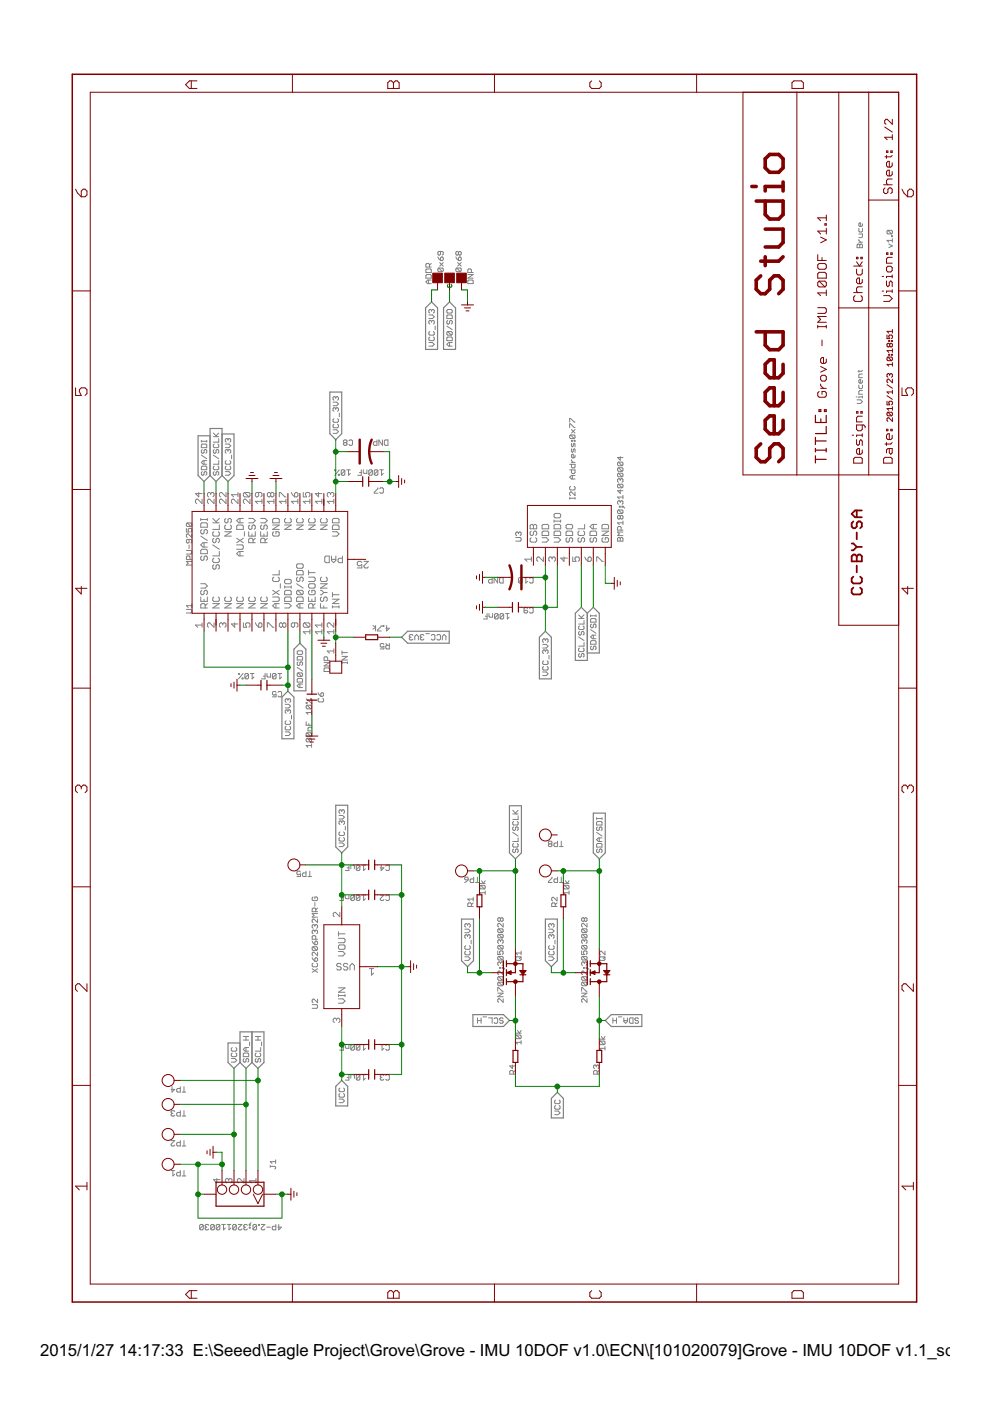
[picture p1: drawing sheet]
<svg xmlns="http://www.w3.org/2000/svg" width="210mm" height="297mm" viewBox="0 0 210 297" stroke-linecap="round" stroke-linejoin="round" font-family="sans-serif">
<defs><g id="words">
<g font-size="4">
<text x="8.5" y="287.5">2015/1/27</text>
<text x="25.2" y="287.5">14:17:33 E:\Seeed\Eagle Project\Grove\Grove - IMU 10DOF v1.0\ECN\[101020079]Grove - IMU 10DOF v1.1_sch_pcb</text>
</g>
</g></defs>
<g fill="none" stroke="#808080" stroke-width=".21">
<path d="M90.3 58.4l.2-.2h.7l.2 .2v.6h-1.1zM90.3 57.2l.2-.2h.7l.2 .2v.6h-1.1zM90.9 59.4v.7M91.1 56.6v-.6l-.2-.1h-.4l-.2 .1v.6h1.1M91.4 55.9l-.3 .3M91.4 59.4h-.7l-.4 .4 .4 .3h.7M92.8 54.5l.6 .7M93 56.8l-.2 .2v.4l.2 .2h.8M93 56.8h.8l.2 .2v.4l-.2 .2M93 56.8l.8 .8M93.2 55.7l.8 .7M93.4 53.3v.6l-.2 .2-.4-.2v-.4l.2-.2h.8l.2 .2v.4l-.2 .2"/>
<path d="M93.6 54.5l.4 .2v.4l-.2 .1h-.4v-.5zM94 55.7l-.8 .7M96.6 54.5l.6 .7M96.8 56.8l-.2 .2v.4l.2 .2h.8M96.8 56.8h.8l.2 .2v.4l-.2 .2M96.8 56.8l.8 .8M97 55.7l.8 .7M97.2 53.5l-.2-.2-.4 .2v.4l.2 .2 .4-.2M97.2 53.5l.2-.2 .4 .2v.4l-.2 .2-.4-.2M97.2 53.5v.4M97.4 54.5l.4 .2v.4l-.2 .1h-.4v-.5zM97.8 55.7l-.8 .7"/>
<path d="M99.2 59.6l.2-.2h.7l.2 .2v.5h-1.1zM99.2 58.2h1.1l-1.1 .8h1.1M99.9 57.8v-.6l-.1-.2h-.4l-.2 .2v.6h1.1M181.7 51.9l.2-.1 .4 .1 .4-.1 .2 .1v.6h-1.2zM182.1 48.4v.6l.2 .2h.4l.2-.2v-.6M182.1 50.8l.4 .6M182.1 49.6h.8v.6l-.2 .2h-.6M182.1 51.4h.8M182.3 51.9v.6M182.9 47.5v.3l-.2 .2h-.4l-.2-.2v-.3l.4-.2v.7M188.3 48.8l-.2 .2v.4l.2 .2h.7M188.3 48.8h.7l.2 .2v.4l-.2 .2"/>
<path d="M188.3 48.8l.7 .8M188.4 51.8l.8 .3-.8 .4M189 50h.2v.2h-.2zM189.2 51h-1.1l.3 .4M189.2 50.6v.8M90.9 66.8h.8l.4 .4-.4 .3h-.8M90.9 72.6h.8l.4 .4-.4 .4h-.8M91.1 70.3l-.2 .2v.4l.2 .2h.8l.2-.2v-.4l-.2-.2M91.1 71.5l-.2 .1v.4l.2 .2h.8l.2-.2v-.4l-.2-.1M91.5 68.1l-.2-.2-.4 .2v.4l.2 .2M91.5 68.1l.2-.2 .4 .2v.4l-.2 .2M91.5 65.8l-.2-.2-.4 .2v.4l.2 .2"/>
<path d="M91.5 65.8l.2-.2 .4 .2v.4l-.2 .2M91.5 65.8v.2M91.5 68.1v.2M92.3 69.1v.8M94.7 71.6l.2-.1h.8l.2 .1v.6h-1.2zM94.7 65.8l.2-.2h.8l.2 .2v.4l-.2 .2h-.8l-.2-.2zM94.7 67l.2-.2h.8l.2 .2v.5h-1.2zM94.7 69.1l1.2 .8M94.9 70.3l.8 .8M94.9 70.3h.8l.2 .2v.4l-.2 .2M94.9 70.3l-.2 .2v.4l.2 .2h.8M94.9 67.9l-.2 .2v.4l.4 .2 .2-.2v-.4l.4-.2 .2 .2v.4l-.2 .2"/>
<path d="M95.3 72.6v.8M95.9 72.6h-.8l-.4 .4 .4 .4h.8M182.1 78.5v.4M182.9 79.3h-.6l-.2 .2v.6h.8M182.9 78.5l-.2 .2h-.8M42.7 93.6h1.1M42.7 99l.2-.2h.7l.2 .2v.6h-1.1zM42.7 94.3l.2-.2h.7l.2 .2v.6h-1.1zM42.7 93.4v.3M42.7 96.5l1.1 .8M42.9 100l-.2 .2v.4l.4 .2 .2-.2v-.4l.3-.2 .2 .2v.4l-.2 .2M42.9 95.3l-.2 .2v.4l.4 .2 .2-.2v-.4l.3-.2 .2 .2v.4l-.2 .2"/>
<path d="M43.3 97.7v.7M43.8 97.7h-.7l-.4 .3 .4 .4h.7M43.8 93.4v.3M45.2 91.8l.8 .8M45.2 96.5l1.2 .8M45.2 92.6h1.2M45.4 100l-.2 .2v.4l.4 .2 .2-.2v-.4l.4-.2 .2 .2v.4l-.2 .2M45.4 98.8l-.2 .2v.4l.2 .2h.8l.2-.2v-.4l-.2-.2M45.4 95.3l-.2 .2v.4l.4 .2 .2-.2v-.4l.4-.2 .2 .2v.4l-.2 .2M45.4 94.1l-.2 .2v.4l.2 .2h.8l.2-.2v-.4l-.2-.2M46.4 97.7v.7h-1.2M46.4 93v.7h-1.2"/>
<path d="M46.4 91.8l-.6 .6M47.8 100h.7l.4 .4-.4 .4h-.7M47.8 94.1h.7l.4 .4-.4 .4h-.7M48 97.7l-.2 .2v.3l.2 .2h.7l.2-.2v-.3l-.2-.2M48 98.8l-.2 .2v.4l.2 .2h.7l.2-.2v-.4l-.2-.2M48.3 93.2l-.1-.2-.4 .2v.4l.2 .1M48.3 93.2l.2-.2 .4 .2v.4l-.2 .1M48.3 95.5l.2-.2 .4 .2v.4l-.2 .2M48.3 93.2v.2M48.3 95.5v.2M48.3 95.5l-.1-.2-.4 .2v.4l.2 .2M49.1 96.5v.8"/>
<path d="M70.6 91.1h.8l.4 .4-.4 .4h-.8M70.6 85.3h.8l.4 .3-.4 .4h-.8M70.8 88.8l-.2 .2v.3l.2 .2h.8l.2-.2v-.3l-.2-.2M70.8 89.9l-.2 .2v.4l.2 .2h.8l.2-.2v-.4l-.2-.2M71 99.6h.2v.2h-.2zM71.2 84.3v.2M71.2 86.6v.2M71.2 86.6l.2-.2 .4 .2v.4l-.2 .2M71.2 84.3l.2-.2 .4 .2v.4l-.2 .2M71.2 84.3l-.2-.2-.4 .2v.4l.2 .2M71.2 86.6l-.2-.2-.4 .2v.4l.2 .2M71.9 87.6v.8"/>
<path d="M71.9 99.6l-.9 1.2M73 93.9l-.2-.2 .2-.4h.4l.2 .2-.2 .4M73 93.9l-.2 .1 .2 .4h.4l.2-.2-.2-.3M73 93.9h.4M73.1 99.8l-.2-.2h-.4l-.2 .2v.8M73.1 99.8v.8l-.2 .2h-.4l-.2-.2M73.1 99.8l-.8 .8M73.5 99.6h.8M73.9 99.6v1.2l.4-.4M74 93.5l.2-.2h.3l.2 .2v.7l-.2 .2h-.3l-.2-.2M76.6 99.6v1.2h-.8M77 99.6v.6l.2 .2h.6v-.8"/>
<path d="M79 99.8l-.2-.2h-.4l-.2 .2v.8M79 99.8v.8l-.2 .2h-.4l-.2-.2M79 99.8l-.8 .8M79.9 93.3v1.1h-.5l-.2-.2v-.3l.2-.2h.5M80.1 99.8l-.2-.2h-.4l-.1 .2v.8M80.1 99.8v.8l-.2 .2h-.4l-.1-.2M80.1 99.8l-.7 .8M80.5 99.6h.8M80.9 99.6v1.2l.4-.4M81.1 93.3v1.1l-.8-1.1v1.1M81.5 93.5l.2-.2h.6v1.1h-.6l-.2-.2zM120.8 98.4h1.1v.6l-.2 .2h-.4l-.1-.2v-.6"/>
<path d="M120.8 99.6h1.1v.6l-.2 .2h-.4l-.1-.2v-.6M120.8 89.5v-.8l1.1 .8M120.8 90.6v-.7l1.1 .7M121 92.2h.7l.2 .2v.4l-.2 .2M121 92.2l-.2 .2v.4l.2 .2h.7M121 92.2l.7 .8M121.2 94v.6l.1 .1 .4-.7 .2 .2v.5M121.2 95.1v.6l.1 .2 .2-.2v-.4l.2-.2 .2 .2v.6M121.2 93.4h.1v.2h-.1zM121.2 97.5l.3 .5M121.2 98h.7M121.2 91.1l.7 .7"/>
<path d="M121.7 93.4h.2v.2h-.2zM121.9 96.5v.4l-.2 .2h-.4l-.1-.2v-.4l.3-.2v.8M121.9 91.1l-.7 .7M131.1 99.2h.8l.2 .2v.3l-.2 .2M131.1 98l-.2 .2v.4l.2 .1h.8M131.1 99.2l-.2 .2v.3l.2 .2h.8M131.1 98h.8l.2 .2v.4l-.2 .1M131.1 99.2l.8 .7M131.1 98l.8 .7M131.5 96.8v.8l-.6-.6h1.2M181.5 84.2h.2M181.7 84.8h.8l.4 .4-.4 .3h-.8"/>
<path d="M182.1 81.6v.6l.2 .2h.4l.2-.2v-.6M182.9 80.7v.3l-.2 .2h-.4l-.2-.2v-.3l.4-.2v.7M182.9 82.8h-.6l-.2 .2v.6h.8M182.9 84.2h-.8v.1M182.9 84v.3M39.5 112v.8h.6l-.2-.4 .2-.4h.4l.2 .2v.4l-.2 .2M39.5 116.7h1l.2 .2v.4l-.2 .2h-1M39.7 110.9l.8 .7M39.7 110.9l-.2 .2v.3l.2 .2h.8M39.7 110.9h.8l.2 .2v.3l-.2 .2M40.1 114.4v.5l-.2 .2-.4-.2v-.3l.2-.2h.8l.2 .2v.3l-.2 .2M40.1 115.5v.8"/>
<path d="M40.3 118.6v-.5l-.2-.2h-.4l-.2 .2v.5h1.2M40.7 119h-1.2l.4 .4-.4 .4h1.2M40.7 113.2v.8l-.8-.8h-.2l-.2 .2v.4l.2 .2M42.1 104.4v.9l-.7-.7h1.4M42.6 111.1l.2-.3h.9l.3 .3v.7h-1.4zM42.6 109.9v.5M42.6 113.7l1.4 .9M42.6 110.2h1.4M42.8 117.9l-.2 .2v.5l.4 .2 .3-.2v-.5l.4-.2 .3 .2v.5l-.3 .2M42.8 116.5h.9l.3 .2v.7h-1.4v-.7zM42.8 112.3l-.2 .2v.5l.4 .2 .3-.2v-.5l.4-.2 .3 .2v.5l-.3 .2M42.8 105.8v1l-.9-1h-.2l-.3 .3v.4l.3 .3"/>
<path d="M43.3 115.1v.9M44 109.9v.5M44 115.1h-1l-.4 .4 .4 .5h1M44.7 104.6v.3M44.7 104.6l-.3-.2-.4 .2v.5l.2 .2M44.7 104.6l.2-.2 .5 .2v.5l-.3 .2M45.1 110.8h1.4M45.1 115.5l1.4 1M45.1 109.9l.9 .9M45.3 119.7l-.2 .3v.4l.5 .3 .2-.3v-.4l.5-.3 .2 .3v.4l-.2 .3M45.3 112.7l-.2 .3v.4l.2 .3h1l.2-.3v-.4l-.2-.3M45.3 114.1l-.2 .3v.4l.2 .3 .5-.3v-.4l.2-.3 .5 .3v.4l-.2 .3"/>
<path d="M45.3 118.3l-.2 .3v.4l.2 .3h1l.2-.3v-.4l-.2-.3M45.4 105.8v1l-1-1h-.2l-.2 .3v.4l.2 .3M46.5 109.9l-.7 .7M46.5 116.9v1h-1.4M46.5 111.3v.9h-1.4M47.6 112.7h1.4l-1.4 1h1.4M47.9 109.9l-.3 .3v.4l.5 .2 .2-.2v-.4l.5-.3 .2 .3v.4l-.2 .2M47.9 111.3l-.3 .2v.5l.3 .2h.9l.2-.2v-.5l-.2-.2M47.9 104.4v.9l-.9-.9h-.2l-.3 .2v.5l.3 .2M47.9 105.8v1l-.9-1h-.2l-.3 .3v.4l.3 .3M50.2 115.5h1.2l.2 .3v.4l-.2 .3h-1.2M50.2 111.5l.2-.2h1l.2 .2v.7h-1.4z"/>
<path d="M50.2 114.1l1.4 1M50.5 104.4v.9M50.5 105.8v1l-1-1h-.2l-.2 .3v.4l.2 .3M50.5 104.9h-1.4l.4 .4M50.9 109.9v.9M50.9 116.9v1M51.6 109.9h-.9l-.5 .5 .5 .4h.9M51.6 116.9h-.9l-.5 .5 .5 .5h.9M51.6 114.1l-1.4 1M51.8 112.7v1M51.8 104.4h1l.2 .2v.5l-.2 .2M51.8 104.4l-.2 .2v.5l.2 .2h1"/>
<path d="M51.8 104.4l1 .9M52.7 109.9h1l.4 .5-.4 .4h-1M52.7 112.7v1h1.4v-1M53 111.3l-.3 .2v.5l.5 .2 .2-.2v-.5l.5-.2 .2 .2v.5l-.2 .2M53 105.8v1l-.9-1h-.3l-.2 .3v.4l.2 .3M53.4 113.2v.5M53.7 115.1v-.7l-.3-.3h-.4l-.3 .3v.7h1.4M54.1 114.1l-.4 .5M54.8 104.4v.7l-.2 .2-.5-.2v-.5l.3-.2h.9l.2 .2v.5l-.2 .2M55.3 109.9h.9l.5 .5-.5 .4h-.9M55.3 112.7v1h1.4v-1M55.5 111.3l-.2 .2v.5l.4 .2 .3-.2v-.5l.4-.2 .3 .2v.5l-.3 .2"/>
<path d="M55.5 106.3h-1.4l.5 .5M55.5 105.8v1M56 113.2v.5M56.2 115.1v-.7l-.2-.3h-.5l-.2 .3v.7h1.4M56.7 114.1l-.5 .5M57.4 104.6l-.3-.2-.4 .2v.5l.2 .2 .5-.2M57.4 104.6l.2-.2 .5 .2v.5l-.3 .2-.4-.2M57.4 104.6v.5M57.8 110.2l.2-.3h1l.2 .3v.6h-1.4zM57.8 111.3h1.4l-1.4 .9h1.4M58 112.7l-.2 .3v.4l.2 .3h1l.2-.3v-.4l-.2-.3h-.5v.5M58.1 106.3h-1.4l.4 .5"/>
<path d="M58.1 105.8v1M59.2 105.3v-.9h.3l.9 .9h.2M60.3 111.3h1.4l-1.4 .9h1.4M60.6 109.9l-.3 .3v.4l.3 .2h.9l.2-.2v-.4l-.2-.3M60.6 106.3h-1.4l.5 .5M60.6 105.8v1M61.8 104.4l.7 .9M62.5 104.6l.4-.2 .3 .2v.5l-.3 .2h-.4zM62.9 119.8l.2-.3h1l.2 .3v.4l-.2 .3h-1l-.2-.3zM62.9 111.3h1.4l-1.4 .9h1.4M63.1 109.9l-.2 .3v.4l.2 .2h1l.2-.2v-.4l-.2-.3M63.2 105.8v1"/>
<path d="M63.2 106.3h-1.4l.4 .5M64.3 104.4v.9h.7l-.2-.7 .2-.2h.5l.2 .2v.5l-.2 .2M65.4 111.3h1.4l-1.4 .9h1.4M65.7 109.9l-.3 .3v.4l.3 .2h.9l.2-.2v-.4l-.2-.3M65.7 106.3h-1.4l.5 .5M65.7 105.8v1M67.5 104.4v.9l-.7-.7h1.4M67.9 111.3h1.5l-1.5 .9h1.5M68.2 109.9l-.3 .3v.4l.3 .2h.9l.3-.2v-.4l-.3-.3M68.2 105.8v1M68.2 106.3h-1.4l.5 .5M68.9 118.1l.2-.2h.7v1.4h-.7l-.2-.2z"/>
<path d="M70.1 104.6l-.3-.2-.4 .2v.5l.2 .2M70.1 104.6l.2-.2 .5 .2v.5l-.3 .2M70.1 104.6v.3M70.3 117.9v.9l.4 .5 .5-.5v-.9M70.3 118.6h.9M70.5 110.2l.2-.3h.9l.3 .3v.6h-1.4zM70.5 111.5l.2-.2h.9l.3 .2v.7h-1.4zM70.5 112.7h.9l.5 .5-.5 .5h-.9M70.8 106.3h-1.4l.4 .5M70.8 105.8v1M71.7 100.6h.2v.2h-.2zM72.6 117.9v1.4h-.7l-.2-.2v-.5l.2-.2h.7"/>
<path d="M76.2 100.2h.4M76.7 119.3l-.2-.3h-.5l-.2 .3v.4l.2 .3 .7-.3v.7h-.9M77.2 119h.9l-.9 1v.2l.2 .2h.5l.2-.2M80.1 103.4v.2l-.7 .8v.2h.7M80.5 103.6l.2-.2h.4l.2 .2v.8l-.2 .2h-.4l-.2-.2M109.3 114h1l.2 .2v.3l-.2 .2h-1M109.9 113l.2-.2 .4 .2v.4l-.2 .2M109.9 113l-.2-.2-.4 .2v.4l.2 .2M109.9 113v.2M112.4 111.4l.2-.2 .5 .2 .5-.2 .2 .2v.7h-1.4zM112.6 112.6l-.2 .2v.5l.5 .2 .2-.2v-.5l.5-.2 .2 .2v.5l-.2 .2M112.6 114l-.2 .2v.5l.2 .2h1l.2-.2v-.5l-.2-.2"/>
<path d="M112.7 118.6h-1.4l.4 .4M112.7 118.1v.9M113.1 111.4v.7M114.9 112.8l.3-.2h.9l.2 .2v.7h-1.4zM114.9 114h1l.4 .5-.4 .4h-1M114.9 111.4l.3-.2h.9l.2 .2v.7h-1.4zM115.2 118.1v.9l-.9-.9h-.3l-.2 .2v.5l.2 .2M117.1 118.3l.2-.2 .5 .2v.5l-.3 .2M117.1 118.3v.3M117.1 118.3l-.3-.2-.4 .2v.5l.2 .2M117.5 112.8l.2-.2h.9l.3 .2v.7h-1.4zM117.5 110.3v.4"/>
<path d="M117.5 114h.9l.5 .5-.5 .4h-.9M117.5 110.5h1.4M117.7 108.9h.9l.3 .2v.5l-.3 .2h-.9l-.2-.2v-.5zM117.7 111.2h.9l.3 .2v.7h-1.4v-.7zM118.9 110.3v.4M119.6 118.1v.9l-.7-.7h1.4M120 112.8l.2-.2h1l.2 .2v.7h-1.4zM120 111.4l.2-.2h1l.2 .2v.5l-.2 .2h-1l-.2-.2zM120.2 114l-.2 .2v.5l.5 .2 .2-.2v-.5l.5-.2 .2 .2v.5l-.2 .2M120.8 105.6h1.1M120.8 105.5v.3M121 103.1l-.2 .2v.4l.2 .2h.7l.2-.2v-.4l-.2-.2"/>
<path d="M121.3 100.8v.8M121.4 118.1v.9h.7l-.2-.7 .2-.2h.5l.2 .2v.5l-.2 .2M121.9 104.3v.8l-.7-.8h-.2l-.2 .2v.4l.2 .2M121.9 105.5v.3M121.9 100.8h-.7l-.4 .4 .4 .4h.7M122.8 112.6l-.2 .2v.5l.2 .2h.9l.3-.2v-.5l-.3-.2M122.8 114l-.2 .2v.5l.4 .2 .3-.2v-.5l.4-.2 .3 .2v.5l-.3 .2M124 111.2v.9h-1.4M124 118.1l.7 .9M124.7 118.3l.4-.2 .3 .2v.5l-.3 .2h-.4zM125.1 112.8l.2-.2h1l.2 .2v.7h-1.4zM125.3 114l-.2 .2v.5l.5 .2 .2-.2v-.5l.5-.2 .2 .2v.5l-.2 .2"/>
<path d="M125.8 111.2v.9M126.5 111.2h-.9l-.5 .5 .5 .4h.9M126.5 119v-.9h.2l1 .9h.2M127.6 112.6h1.4l-1.4 .9h1.4M127.6 111.4l.3-.2h.9l.2 .2v.7h-1.4zM127.9 114l-.3 .2v.5l.3 .2h.9l.2-.2v-.5l-.2-.2h-.5v.5M130.9 114.2l.2-.2 .4 .2 .4-.2 .2 .2v.5h-1.2zM131.1 100.3l-.2 .2v.4l.2 .2h.8M131.1 102.7l-.2 .1v.4l.2 .2h.8M131.1 108.1l-.2 .2v.4l.2 .2h.8M131.1 100.3h.8l.2 .2v.4l-.2 .2M131.1 102.7h.8l.2 .1v.4l-.2 .2"/>
<path d="M131.1 108.1h.8l.2 .2v.4l-.2 .2M131.1 108.1l.8 .8M131.1 102.7l.8 .7M131.1 100.3l.8 .8M131.3 107.3h.2v.2h-.2zM131.5 101.7l-.2-.2-.4 .2v.4l.2 .2M131.5 106.4l-.2-.2-.4 .2v.3l.2 .2M131.5 109.5l-.2-.2-.4 .2v.4l.2 .1 .4-.1M131.5 101.7l.2-.2 .4 .2v.4l-.2 .2M131.5 106.4l.2-.2 .4 .2v.3l-.2 .2M131.5 109.5l.2-.2 .4 .2v.4l-.2 .1-.4-.1M131.5 101.7v.2"/>
<path d="M131.5 103.8v.8l-.6-.6h1.2M131.5 106.4v.2M131.5 109.5v.4M131.5 114.2v.5M131.7 112.4v-.6l-.2-.2h-.4l-.2 .2v.6h1.2M131.9 107.3h.2v.2h-.2zM132.1 105v.8M132.1 110.5v.7M132.1 112.8h-1.2l.4 .4-.4 .4h1.2M132.1 110.8h-1.2l.4 .4M132.1 107.3l.4 .4M132.1 105.4h-1.2l.4 .4"/>
<path d="M39.5 129.2h1l.2 .2v.4l-.2 .2h-1M40.7 128v.8M40.7 128.4h-1.2l.4 .4M42.6 123.8h.9l.5 .4-.5 .5h-.9M42.6 126.6v.9h1.4v-.9M42.8 125.2l-.2 .2v.5l.4 .2 .3-.2v-.5l.4-.2 .3 .2v.5l-.3 .2M42.8 132.5h-1.4l.5 .5M42.8 132.1v.9M43.3 127v.5M43.5 128.9v-.7l-.2-.2h-.5l-.2 .2v.7h1.4M44 128l-.5 .4M45.1 128h1.4l-1.4 .9h1.4"/>
<path d="M45.3 126.6l-.2 .2v.5l.2 .2h1l.2-.2v-.5l-.2-.2M45.4 132.1v.9l-1-.9h-.2l-.2 .2v.5l.2 .2M47.2 132.3l-.2-.2-.5 .2v.5l.3 .2M47.2 132.3l.3-.2 .4 .2v.5l-.2 .2M47.2 132.3v.2M47.6 128h1.4l-1.4 .9h1.4M47.9 126.6l-.3 .2v.5l.3 .2h.9l.2-.2v-.5l-.2-.2M49.8 132.1v.9l-.7-.7h1.4M50.2 128h1.4l-1.4 .9h1.4M50.4 126.6l-.2 .2v.5l.2 .2h1l.2-.2v-.5l-.2-.2M51.6 132.1v.9h.7l-.2-.7 .2-.2h.5l.2 .2v.5l-.2 .2M52.7 128h1.4l-1.4 .9h1.4"/>
<path d="M53 126.6l-.3 .2v.5l.3 .2h.9l.2-.2v-.5l-.2-.2M54.1 132.1l.7 .9M54.8 132.3l.3-.2 .4 .2v.5l-.2 .2h-.5zM55.3 128h1.4l-1.4 .9h1.4M55.5 126.6l-.2 .2v.5l.2 .2h.9l.3-.2v-.5l-.3-.2M56.7 133v-.9h.2l.9 .9h.3M57.8 126.6h1.2l.2 .2v.5l-.2 .2h-1.2M57.8 125.2l1.4 .9M58 122.4l-.2 .2v.5l.2 .2h1l.2-.2v-.5l-.2-.2M58.5 128v.9M59.2 128h-.9l-.5 .4 .5 .5h.9M59.2 120.9v1h-1.4"/>
<path d="M59.2 125.2l-1.4 .9M59.4 123.8v.9M59.9 132.3l.3-.2 .4 .2v.5l-.2 .2-.5-.2M59.9 132.3l-.2-.2-.5 .2v.5l.3 .2 .4-.2M59.9 132.3v.5M60.3 128h1l.4 .4-.4 .5h-1M60.3 126.8l.3-.2h.9l.2 .2v.7h-1.4zM60.3 125.4l.3-.2h.9l.2 .2v.7h-1.4zM60.3 123.1l.3-.3h.9l.2 .3v.4l-.2 .3h-.9l-.3-.3zM60.3 124.2v.5M60.3 124.5h1.4M61.7 124.2v.5"/>
<path d="M62.5 132.1v.7l-.3 .2-.4-.2v-.5l.2-.2h.9l.3 .2v.5l-.3 .2M62.9 126.8l.2-.2h1l.2 .2v.7h-1.4zM62.9 121.2l.2-.3h1l.2 .3v.7h-1.4zM62.9 123.8l1.4 .9M63 138.2l.2-.2h.8l.2 .2v.4l-.2 .1h-.8l-.2-.1zM63.1 122.4l-.2 .2v.5l.5 .2 .2-.2v-.5l.5-.2 .2 .2v.5l-.2 .2M63.1 125.2h1l.2 .2v.5l-.2 .2M63.1 125.2l-.2 .2v.5l.2 .2h1M63.1 125.2l1 .9M63.2 139.2h.8l.2 .2v.5h-1.2v-.5zM63.6 128v.9M64.3 128h-.9l-.5 .4 .5 .5h.9"/>
<path d="M64.5 132.1l-.2 .2v.5l.2 .2h1M64.5 132.1h1l.2 .2v.5l-.2 .2M64.5 132.1l1 .9M65.4 124l.3-.2h.9l.2 .2v.5l-.2 .2h-.9l-.3-.2zM65.4 126.6v.9h1.4v-.9M65.4 122.4h1.2l.2 .2v.5l-.2 .2h-1.2M65.4 120.9v1M65.4 121.4h1.4M65.7 125.2l-.3 .2v.5l.3 .2h.9l.2-.2v-.5l-.2-.2h-.5v.4M65.7 133.9h-1.4l.5 .5M65.7 133.5v.9M66.1 127v.5"/>
<path d="M66.4 128.9v-.7l-.3-.2h-.4l-.3 .2v.7h1.4M66.8 128l-.4 .4M67.9 128v.9h1.5M67.9 125.2h.3l.4 .4M67.9 123.8h1.5l-1.5 .9h1.5M68.2 126.6l-.3 .2v.5l.3 .2 .4-.2v-.5l.3-.2h.2l.3 .2v.5l-.3 .2M68.2 122.4l-.3 .2v.5l.3 .2h.9l.3-.2v-.5l-.3-.2M68.2 133.9h-1.4l.5 .5M68.2 132.1v.9M68.2 133.5v.9M68.2 132.5h-1.4l.5 .5M68.6 125.6l-.4 .5h-.3"/>
<path d="M68.6 128.4v.5M68.6 125.6h.8M70.5 127h1.4l-1.4 1h1.4M70.5 126.1h1.4M70.5 128.7h1.4M70.5 125.6v1M70.5 128.4v.5M70.8 132.1v.9l-1-.9h-.2l-.2 .2v.5l.2 .2M70.8 133.9h-1.4l.4 .5M70.8 133.5v.9M70.8 137.6v.9M70.8 138h-1.4l.4 .5"/>
<path d="M71.9 128.4v.5M72.5 138v.7M72.5 139.2h1.2l-1.2 .7h1.2M72.5 138.4h1.2M79.1 132.6l.5 .4-.5 .4M79.6 132.6v1.2M80.8 132.6v.2l-.8 .8v.2h.8M81.2 132.6h.2v.2h-.2zM81.4 136.6l-.2-.2h-.4l-.2 .2v.4l.2 .2 .6-.2v.6h-.8M81.8 136.4l.4 .4M82 132.6v1.2l.5-.6h-.7M82.5 136.4v1.2h-.5l-.2-.2v-.4l.2-.2h.5"/>
<path d="M87 135.1l-.2 .2 .2 .4h.4l.1-.2M87 135.1h.2M87.5 134.7l-.1-.2h-.4l-.2 .2 .2 .4M87.9 135.7v-.8l.4-.4 .4 .4v.8M89.3 135.1l-.2 .2 .2 .4h.4l.2-.2M89.3 135.1h.2M89.9 134.7l-.2-.2h-.4l-.2 .2 .2 .4M90.3 134.3h.7M91.4 134.7l.2-.2h.4l.2 .2v.8l-.2 .2h-.4l-.2-.2M92.6 134.7l.2-.2h.4l.2 .2v.8l-.2 .2h-.4l-.2-.2M93.8 135.7v-.8l.4-.4 .4 .4v.8M102.9 130.7h.4"/>
<path d="M103.3 130.1v1.1h-.8M103.7 130.1v.6l.2 .2h.5v-.8M104.4 122.5v1.1h-.6l-.2-.2v-.4l.2-.1h.6M105.5 122.5v1.1l-.7-1.1v1.1M105.6 130.3l-.2-.2h-.3l-.2 .2v.7M105.6 130.3v.7l-.2 .2h-.3l-.2-.2M105.6 130.3l-.7 .7M105.9 122.7l.2-.2h.6v1.1h-.6l-.2-.2zM106.8 130.3v.7l-.2 .2h-.4l-.2-.2M106.8 130.3l-.2-.2h-.4l-.2 .2v.7M106.8 130.3l-.8 .7M107.2 130.1h.7"/>
<path d="M107.6 130.1v1.1l.3-.3M110.7 122.7l-.2-.2h-.4l-.2 .2v.7M110.7 122.7v.7l-.2 .2h-.4l-.2-.2M110.7 122.7l-.8 .7M111.1 122.5h.8M111.5 122.5v1.1l.4-.4M111.9 129l-.2-.2h-.4l-.2 .2v.8l.2 .2h.4l.2-.2-.2-.4h-.6M112.3 129l.2-.2h.3l.2 .2v.8l-.2 .2h-.3l-.2-.2M112.3 122.7l.2-.2h.3l.2 .2v.7l-.2 .2h-.3l-.2-.2M115.1 136.6h.7l.4 .4-.4 .4h-.7M115.6 135.6l-.2-.2-.3 .2v.4l.2 .2M115.6 138l-.2-.2-.3 .2v.4l.2 .2"/>
<path d="M115.6 135.6l.2-.2 .4 .2v.4l-.2 .2M115.6 138l.2-.2 .4 .2v.4l-.2 .2M115.6 135.6v.2M115.6 138v.2M116.4 139v.7M122.7 135l1.1 .8M122.7 131.1h1.1M122.7 130.4l.7 .7M122.9 138.6l-.2 .1v.4l.2 .2 .4-.2v-.4l.1-.1 .4 .1v.4l-.2 .2M122.9 133.9l-.2 .2v.4l.4 .1 .2-.1v-.4l.3-.2 .2 .2v.4l-.2 .1M122.9 137.4l-.2 .2v.4l.2 .2h.7l.2-.2v-.4l-.2-.2M122.9 132.7l-.2 .2v.4l.2 .2h.7l.2-.2v-.4l-.2-.2"/>
<path d="M123.8 131.6v.7h-1.1M123.8 136.2v.8h-1.1M123.8 130.4l-.5 .5M125.2 131.3l.2-.2h.8l.2 .2v.6h-1.2zM125.2 130.4v.3M125.2 133.5l1.2 .8M125.2 130.6h1.2M125.4 137l-.2 .2v.4l.2 .2 .4-.2v-.4l.2-.2 .4 .2v.4l-.2 .2M125.4 135.8h.8l.2 .2v.6h-1.2v-.6zM125.4 132.3l-.2 .2v.4l.4 .2 .2-.2v-.4l.4-.2 .2 .2v.4l-.2 .2M125.8 134.7v.7M126.4 134.7h-.8l-.4 .3 .4 .4h.8"/>
<path d="M126.4 130.4v.3M50.6 142.8h.2v.2h-.2zM51.3 143.7h.2v.2h-.2zM51.5 142.8l-.9 1.1M52.7 143l-.2-.2h-.4l-.2 .2v.7M52.7 143v.7l-.2 .2h-.4l-.2-.2M52.7 143l-.8 .7M53.1 142.8h.7M53.5 142.8v1.1l.3-.3M55.8 143.4h.4M56.2 142.8v1.1h-.8M56.6 142.8v.6l.2 .2h.6v-.8"/>
<path d="M58.5 146.8l-.2-.2h-.3l-.2 .2v.4l.2 .2 .5-.2v.5h-.7M58.5 143l-.2-.2h-.3l-.2 .2v.7M58.5 143v.7l-.2 .2h-.3l-.2-.2M58.5 143l-.7 .7M58.9 142.8h.8M58.9 146.8l.2-.2h.4l.2 .2v.8l-.2 .1h-.4l-.2-.1M59.3 142.8v1.1l.4-.3M60.5 155.2h.7l.4 .4-.4 .3h-.7M60.5 149.3h.7l.4 .4-.4 .4h-.7M60.7 154l-.2 .2v.4l.2 .1h.7l.2-.1v-.4l-.2-.2M60.7 152.8l-.2 .2v.4l.2 .2h.7l.2-.2v-.4l-.2-.2M61 150.7l-.1-.2-.4 .2v.4l.2 .2"/>
<path d="M61 148.3l-.1-.2-.4 .2v.4l.2 .2M61 148.3l.2-.2 .4 .2v.4l-.2 .2M61 150.7l.2-.2 .4 .2v.4l-.2 .2M61 148.3v.2M61 150.7v.2M61.8 151.7v.7M63 144l.2-.2h.8l.2 .2v.6h-1.2zM63 141.5l1.2 .8M63.2 142.7l-.2 .2v.3l.2 .2h.8M63.2 142.7l.8 .7M63.2 140.3l-.2 .2v.4l.2 .2 .4-.2v-.4l.2-.2 .4 .2v.4l-.2 .2M63.2 142.7h.8l.2 .2v.3l-.2 .2"/>
<path d="M63.6 145v.8M64.2 145h-.8l-.4 .4 .4 .4h.8M64.9 148.9h.2v.2h-.2zM64.9 153v.8h1.2M64.9 148.1l1.2 1M65.1 155.4h.8l.2 .2v.3l-.2 .2M65.1 149.5h.8l.2 .2v.4l-.2 .2M65.1 149.5l-.2 .2v.4l.2 .2h.8M65.1 149.5l.8 .8M65.1 155.4l.8 .7M65.1 156.5h.8l.2 .2v.4l-.2 .2M65.1 156.5l-.2 .2v.4l.2 .2h.8"/>
<path d="M65.1 155.4l-.2 .2v.3l.2 .2h.8M65.1 156.5l.8 .8M65.5 153.4v.4M65.9 148.1h.2v.2h-.2zM66.1 158.1h-1.2l.4 .4M66.1 150.7v.7M66.1 157.7v.8M66.1 154.2h-.6l-.2 .2v.6h.8M66.1 151.1h-1.2l.4 .3M67.4 146.9l.6 .7M67.6 148.1l-.2 .2v.3l.2 .2h.8l.2-.2v-.3l-.2-.2M68 147.1l.2-.2 .4 .2v.3l-.2 .2h-.4z"/>
<path d="M68.7 141.8l.2-.2h.8l.2 .2v.6h-1.2zM68.7 140.4h1.2l-1.2 .8h1.2M69.5 140v-.6l-.2-.1h-.4l-.2 .1v.6h1.2M72.5 140.5h1.2M72.5 140.3v.4M73.7 140.3v.4M115.1 142.5h.7l.4 .4-.4 .3h-.7M115.3 141.3l-.2 .2v.4l.2 .2h.7l.2-.2v-.4l-.2-.2M115.3 140.1l-.2 .2v.4l.2 .2h.7l.2-.2v-.4l-.2-.2M71.9 178.7h.7l.4 .4-.4 .4h-.7M71.9 172.9h.7l.4 .4-.4 .4h-.7M72.1 176.4l-.2 .2v.4l.2 .1h.7l.2-.1v-.4l-.2-.2"/>
<path d="M72.1 177.6l-.2 .2v.3l.2 .2h.7l.2-.2v-.3l-.2-.2M72.5 174.2l-.2-.1-.4 .1v.4l.2 .2M72.5 171.9l-.2-.2-.4 .2v.4l.2 .2M72.5 171.9l.1-.2 .4 .2v.4l-.2 .2M72.5 174.2l.1-.1 .4 .1v.4l-.2 .2M72.5 171.9v.2M72.5 174.2v.2M73.2 175.2v.8M108.7 176.5l1.2 .7M108.7 172.6h1.2M108.7 171.8l.8 .8M108.9 174.2l-.2 .1v.4l.2 .2h.8l.2-.2v-.4l-.2-.1"/>
<path d="M108.9 175.3l-.2 .2v.4l.4 .2 .2-.2v-.4l.4-.2 .2 .2v.4l-.2 .2M108.9 178.8l-.2 .2v.4l.2 .2h.8l.2-.2v-.4l-.2-.2M109.9 173v.7h-1.2M109.9 177.7v.7h-1.2M109.9 171.8l-.6 .6M116.5 178.9l-.2-.2 .2-.3h.3l.2 .1-.2 .4M116.5 178.9l-.2 .2 .2 .4h.3l.2-.2-.2-.4M116.5 178.9h.3M118.2 178.4v1.1h-.6l-.1-.2v-.4l.1-.2h.6M118.6 179.5h.8M119 178.4v1.1M126.5 179l.2-.2h.7l.2 .2v.6h-1.1z"/>
<path d="M126.5 173.4v.3M126.5 176.5l1.1 .7M126.5 173.5h1.1M126.7 175.3l-.2 .2v.4l.4 .2 .2-.2v-.4l.3-.2 .2 .2v.4l-.2 .2M126.7 174.2h.7l.2 .1v.6h-1.1v-.6zM127.1 177.7v.7M127.6 173.4v.3M127.6 177.7h-.7l-.4 .3 .4 .4h.7M63.7 184.9l-.2-.2h-.4l-.2 .2v.4l.2 .2 .6-.2v.5h-.8M64.9 184.7v1.1h-.6l-.2-.1v-.4l.2-.2h.6M65.3 185.8h.8M65.7 184.7v1.1"/>
<path d="M66.2 199.5l.6 .8M66.4 190.2l-.2 .2v.4l.2 .1h.7l.2-.1v-.4l-.2-.2h-.3v.4M66.8 197.4l.2-.2 .3 .2v.4l-.2 .2M66.8 196.2l.2-.2 .3 .2v.4l-.2 .2M66.8 196.2l-.2-.2-.4 .2v.4l.2 .2M66.8 197.4l-.2-.2-.4 .2v.4l.2 .2M66.8 199.7l.3-.2 .2 .2v.4l-.2 .2h-.3zM66.8 191.4v.7M66.8 196.2v.2M66.8 197.4v.2M67 193.3v-.6l-.2-.2h-.4l-.2 .2v.6h1.1M67 199.1v-.5l-.2-.2h-.4l-.2 .2v.5h1.1"/>
<path d="M67.3 194.9v.7l-.7-.7-.4 .2v.3l.2 .2M67.3 193.7h-1.1l.4 .4-.4 .4h1.1M67.3 192.5l-.3 .4M71.8 198.9h1.1l.3 .3v.4l-.3 .3h-1.1M71.8 197.5v1M71.8 198h1.4M72.1 193.4v1l-1-1h-.2l-.2 .3v.4l.2 .3M72.4 190.4h.4M72.8 189.8v1.1h-.8M73.2 189.8v.6l.2 .1h.6v-.7M73.6 184h.4M74 183.4v1.2h-.8"/>
<path d="M74.4 184.2v-.8h.6l.1 .2v.6M75.1 190l-.7 .7M75.1 190v.7l-.1 .2h-.4l-.2-.2M75.1 190l-.1-.2h-.4l-.2 .2v.7M76.3 183.6v.8l-.2 .2h-.4l-.2-.2M76.3 190v.7l-.2 .2h-.4l-.2-.2M76.3 183.6l-.2-.2h-.4l-.2 .2v.8M76.3 190l-.2-.2h-.4l-.2 .2v.7M76.3 190l-.8 .7M76.3 183.6l-.8 .8M76.7 189.8h.8M76.7 183.4h.8"/>
<path d="M77.1 183.4v1.2l.4-.4M77.1 189.8v1.1l.4-.4M80.6 189.8h.8l-.8 .7 .2 .4h.4l.2-.2M80.8 183.4v1.2l.6-.6h-.8M81.8 190l.2-.2h.4l.1 .2v.7l-.1 .2h-.4l-.2-.2M81.8 183.6l.2-.2h.4l.1 .2v.8l-.1 .2h-.4l-.2-.2M98.5 186.2l.2-.2h.4l.2 .2v.3h-.6zM98.6 197h.7l.4 .4-.4 .4h-.7M99.1 196l-.2-.2-.3 .2v.4l.1 .2M99.1 198.4l-.2-.2-.3 .2v.4l.1 .1M99.1 196l.2-.2 .4 .2v.4l-.2 .2M99.1 198.4l.2-.2 .4 .2v.4l-.2 .1"/>
<path d="M99.1 196v.2M99.1 198.4v.2M99.3 186.5l-.8 .6M99.9 199.3v.8M99.9 192.2v-.6l-.1-.2h-.4l-.2 .2v.6h1.1M100.3 190.2v.8M100.3 191.4l-.4 .4M100.3 190.6h-1.1l.4 .4M100.4 186v1.1h-.5l-.2-.2v-.4l.2-.1h.5M100.8 187.1h.8M101.2 186v1.1M101.7 187.3h1.2"/>
<path d="M101.9 187.7h.8l.2 .2v.4l-.2 .2M101.9 187.7l-.2 .2v.4l.2 .2h.8M101.9 187.7l.8 .8M102.1 186.7l.4 .6 .4-.6M102.9 189.3h-1.2l.4 .4M102.9 188.9v.8M105.7 198.1l-.2 .2v.4l.2 .2h.8M105.7 196.9h.8l.2 .2v.4l-.2 .2M105.7 198.1h.8l.2 .2v.4l-.2 .2M105.7 196.9l-.2 .2v.4l.2 .2h.8M105.7 198.1l.8 .8M105.7 196.9l.8 .8"/>
<path d="M106.1 194.8l.2-.2 .4 .2v.4l-.2 .1-.4-.1M106.1 199.5l.2-.2 .4 .2v.3l-.2 .2M106.1 194.8l-.2-.2-.4 .2v.4l.2 .1 .4-.1M106.1 199.5l-.2-.2-.4 .2v.3l.2 .2M106.1 194.8v.4M106.1 199.5v.1M106.7 195.8v.7l-.8-.7-.4 .2v.3l.2 .2M108.9 180l-.2 .2v.4l.2 .2 .4-.2v-.4l.2-.2 .4 .2v.4l-.2 .2M116.3 197h.8l.4 .4-.4 .4h-.8M116.9 196l-.2-.2-.4 .2v.4l.2 .2M116.9 196l.2-.2 .4 .2v.4l-.2 .2M116.9 198.4l.2-.2 .4 .2v.4l-.2 .1"/>
<path d="M116.9 198.4l-.2-.2-.4 .2v.4l.2 .1M116.9 196v.2M116.9 198.4v.2M117 186v.2l-.7 .7v.2h.7M117.7 199.3v.8M117.7 192.2v-.6l-.2-.2h-.3l-.2 .2v.6h1.1M118.1 190.2v.8l-.8-.8-.3 .2v.4l.2 .2M118.1 191.4l-.4 .4M118.2 186v1.1h-.6l-.1-.2v-.4l.1-.1h.6M118.6 187.1h.8M119 186v1.1M119.5 187.3h1.1"/>
<path d="M119.7 187.7l-.2 .2v.4l.2 .2h.8M119.7 187.7h.8l.1 .2v.4l-.1 .2M119.7 187.7l.8 .8M119.9 186.7l.4 .6 .3-.6M120.6 189.3h-1.1l.4 .4M120.6 188.9v.8M123.5 198.1l-.2 .2v.4l.2 .2h.8M123.5 198.1h.8l.2 .2v.4l-.2 .2M123.5 196.9l-.2 .2v.4l.2 .2h.8M123.5 196.9h.8l.2 .2v.4l-.2 .2M123.5 198.1l.8 .8M123.5 196.9l.8 .8"/>
<path d="M123.9 199.5l-.2-.2-.4 .2v.3l.2 .2M123.9 199.5l.2-.2 .4 .2v.3l-.2 .2M123.9 194.8l-.2-.2-.4 .2v.4l.2 .1 .4-.1M123.9 194.8l.2-.2 .4 .2v.4l-.2 .1-.4-.1M123.9 194.8v.4M123.9 199.5v.1M124.5 195.8v.7l-.8-.7-.4 .2v.3l.2 .2M126.7 180l-.2 .2v.4l.2 .2 .4-.2v-.4l.2-.2 .3 .2v.4l-.2 .2M51.6 219.8h1.1M52.2 219.8v.7M54.1 219.8h1.2M54.7 219.8v.7"/>
<path d="M66.2 205.4l1.1 .8M66.2 213h.9l.2 .2v.4l-.2 .2h-.9M66.2 203.1l.6 .7M66.4 204.2l-.2 .2v.4l.2 .2h.7l.2-.2v-.4l-.2-.2M66.4 200.7l-.2 .2v.4l.2 .2h.7M66.4 200.7h.7l.2 .2v.4l-.2 .2M66.4 200.7l.7 .8M66.8 203.2l.2-.1 .3 .1v.4l-.2 .2h-.3zM67.3 205.4l-1.1 .8M67.3 201.9v.7l-.7-.7-.4 .2v.4l.2 .1M67.3 211.8v.8l-.7-.8-.4 .2v.4l.2 .2M71.4 216.1l-.3-.2-.4 .2v.5l.2 .2"/>
<path d="M71.4 216.1l.2-.2 .5 .2v.5l-.3 .2M71.4 216.1v.2M71.8 211.8h.9l.5 .4-.5 .5h-.9M71.8 209.4h1.4l-1.4 1h1.4M71.8 200.6l.2-.3h.9l.3 .3v.4l-.3 .3h-.9l-.2-.3zM71.8 211.1h1.4M71.8 210.8v.5M71.8 201.7h.9l.5 .5-.5 .5h-.9M72.3 204.5l-.2-.2h-.5l-.2 .4 .2 .3h.5l.2 .4-.2 .3h-.5l-.2-.3M73.2 210.8v.5M73.7 204.5l-.2-.2h-.5l-.2 .4 .2 .3h.5l.2 .4-.2 .3h-.5l-.2-.3M74.2 205.7v-1l.5-.4 .4 .4v1"/>
<path d="M78.3 205.4h.9M78.8 205.4v1.4l.4-.5M98.6 202.9h.7l.4 .3-.4 .4h-.7M98.7 201.7l-.1 .2v.3l.1 .2h.8l.2-.2v-.3l-.2-.2M98.7 200.5l-.1 .2v.4l.1 .2h.8l.2-.2v-.4l-.2-.2M101.2 215.8v1.2M101.2 216.4h.8M102 215.8v1.2M102.4 215.6h.8M103.6 215.8h.8v1.2M104.8 216l.1-.2h.4l.2 .2v.8l-.2 .2h-.4l-.1-.2M105.5 201.6v.8h.6l-.2-.4 .2-.4h.4l.2 .2v.4l-.2 .2"/>
<path d="M105.5 210.2v-.8l1.2 .8M105.5 210.6h1.2l-1.2 .7h1.2M105.7 200.4h.8l.2 .2v.4l-.2 .2M105.7 202.8h.8l.2 .2v.3l-.2 .2M105.7 207.1h.8l.2 .2v.3l-.2 .2M105.7 208.2h.8l.2 .2v.4l-.2 .2M105.7 200.4l-.2 .2v.4l.2 .2h.8M105.7 202.8l-.2 .2v.3l.2 .2h.8M105.7 207.1l-.2 .2v.3l.2 .2h.8M105.7 208.2l-.2 .2v.4l.2 .2h.8M105.7 208.2l.8 .8M105.7 207.1l.8 .7"/>
<path d="M105.7 202.8l.8 .7M105.7 200.4l.8 .8M105.9 205.1h.2v.2h-.2zM106.1 204.1l.2-.2 .4 .2v.4l-.2 .2M106.1 204.1l-.2-.2-.4 .2v.4l.2 .2M106.1 204.1v.2M106.5 205.1h.2v.2h-.2zM106.7 205.9v.8l-.8-.8-.4 .2v.4l.2 .2M106.7 211.8v.7l-.8-.7-.4 .1v.4l.2 .2M106.7 216l-.2-.2h-.4l-.2 .4 .2 .2h.4l.2 .4-.2 .2h-.4l-.2-.2M106.7 205.1l.4 .4M109.3 203.1l.2-.2h.8l.2 .2v.3l-.2 .2h-.8l-.2-.2z"/>
<path d="M109.3 219.1h1.2M109.5 219.5h.8l.2 .1v.4l-.2 .2M109.5 219.5l-.2 .1v.4l.2 .2h.8M109.5 219.5l.8 .7M109.7 218.5l.4 .6 .4-.6M110.5 202.1h-1.2l.4 .3M110.5 201.7v.7M110.5 202.9l-.4 .3M116.3 202.9h.8l.4 .3-.4 .4h-.8M116.5 201.7l-.2 .2v.3l.2 .2h.8l.2-.2v-.3l-.2-.2M116.5 200.5l-.2 .2v.4l.2 .2h.8l.2-.2v-.4l-.2-.2M123.3 210.6h1.2l-1.2 .7h1.2"/>
<path d="M123.3 210.2v-.8l1.2 .8M123.3 201.6v.8h.6l-.2-.4 .2-.4h.4l.2 .2v.4l-.2 .2M123.5 208.2l-.2 .2v.4l.2 .2h.8M123.5 208.2h.8l.2 .2v.4l-.2 .2M123.5 207.1l-.2 .2v.3l.2 .2h.8M123.5 207.1h.8l.2 .2v.3l-.2 .2M123.5 202.8l-.2 .2v.3l.2 .2h.8M123.5 202.8h.8l.2 .2v.3l-.2 .2M123.5 200.4l-.2 .2v.4l.2 .2h.8M123.5 200.4h.8l.2 .2v.4l-.2 .2M123.5 208.2l.8 .8M123.5 207.1l.8 .7"/>
<path d="M123.5 202.8l.8 .7M123.5 200.4l.8 .8M123.7 205.1h.2v.2h-.2zM123.9 204.1l-.2-.2-.4 .2v.4l.2 .2M123.9 204.1l.2-.2 .4 .2v.4l-.2 .2M123.9 204.1v.2M124.3 205.1h.2v.2h-.2zM124.5 211.8v.7l-.8-.7-.4 .1v.4l.2 .2M124.5 205.9v.8l-.8-.8-.4 .2v.4l.2 .2M124.5 205.1l.3 .4M127.1 203.1l.2-.2h.8l.2 .2v.3l-.2 .2h-.8l-.2-.2zM127.5 219.8l.4 .5 .4-.5"/>
<path d="M128.3 201.7v.7l-.8-.7-.4 .2v.3l.2 .2M128.3 202.9l-.4 .3M129.9 216.4h.8M129.9 215.8v1.2M130.7 215.8v1.2M131.1 215.6h.8M132.3 215.8v.8l.4 .4 .3-.4v-.8M132.3 216.4h.7M133.5 216l.1-.2h.6v1.2h-.6l-.1-.2zM135.4 216l-.2-.2h-.4l-.2 .4 .2 .2h.4l.2 .4-.2 .2h-.4l-.2-.2M36.5 230.4v1.1l.5-.5h-.7M36.5 236.1l-.2 .1 .2 .4h.4l.1-.2"/>
<path d="M36.5 236.1h.2M37 235.7l-.1-.2h-.4l-.2 .2 .2 .4M38.2 230.4v1.1h-.5l-.2-.1v-.4l.2-.2h.5M38.2 235.5v1.1h-.5l-.2-.2v-.3l.2-.2h.5M38.6 236.6h.8M38.6 231.5h.8M39 230.4v1.1M39 235.5v1.1M49 224.4h.8l.4 .4-.4 .4h-.8M49.2 223.3l-.2 .2v.3l.2 .2h.8l.2-.2v-.3l-.2-.2M49.2 222.1l-.2 .2v.4l.2 .2h.8l.2-.2v-.4l-.2-.2M51.6 220.5h1.1"/>
<path d="M51.8 223.3h.7l.2 .2v.5h-1.1v-.5zM51.8 224.4l-.2 .2v.4l.4 .2 .2-.2v-.4l.3-.2 .2 .2v.4l-.2 .2M52.2 222.1v.8M52.7 222.1h-.7l-.4 .4 .4 .4h.7M52.9 220.9v.8M54.1 220.5h1.2M54.3 223.3l-.2 .2v.3l.2 .2h.8l.2-.2v-.3l-.2-.2M54.3 224.4l-.2 .2v.4l.4 .2 .2-.2v-.4l.4-.2 .2 .2v.4l-.2 .2M55.3 222.1v.8h-1.2M55.5 220.9v.8M71.9 233h.7l.4 .4-.4 .4h-.7M72.1 230.7l-.2 .2v.4l.2 .2h.7l.2-.2v-.4l-.2-.2"/>
<path d="M72.1 231.9l-.2 .2v.3l.2 .2h.7l.2-.2v-.3l-.2-.2M72.4 222.1h.4M72.8 221.5v1.2h-.8M73.2 221.5v.6l.2 .2h.6v-.8M73.6 228.4h.4M74 227.9v1.1h-.8M74.4 228.6v-.7h.6l.1 .1v.6M75.1 221.7l-.1-.2h-.4l-.2 .2v.8M75.1 221.7v.8l-.1 .2h-.4l-.2-.2M75.1 221.7l-.7 .8M76.3 228l-.2-.1h-.4l-.2 .1v.8M76.3 221.7l-.2-.2h-.4l-.2 .2v.8"/>
<path d="M76.3 221.7v.8l-.2 .2h-.4l-.2-.2M76.3 228v.8l-.2 .2h-.4l-.2-.2M76.3 221.7l-.8 .8M76.3 228l-.8 .8M76.7 221.5h.8M76.7 227.9h.8M77.1 221.5v1.2l.4-.4M77.1 227.9v1.1l.4-.4M80.6 221.5h.8M80.8 228.4l-.2 .2 .2 .4h.4l.2-.2M80.8 228.4h.2M81 221.5v1.2l.4-.4"/>
<path d="M81.4 228l-.2-.1h-.4l-.2 .1 .2 .4M81.8 221.7l.2-.2h.4l.1 .2v.8l-.1 .2h-.4l-.2-.2M81.8 228l.2-.1h.4l.1 .1v.8l-.1 .2h-.4l-.2-.2M108.6 225.8v.8l-.5-.6h1.1M108.8 227.7v-.5l-.2-.2h-.3l-.2 .2v.5h1.1M109.2 227l-.4 .4M110.5 221h-1.2l.4 .4M110.5 220.6v.8M117.6 235.6h.8l.3 .3-.3 .4h-.8M117.8 233.2l-.2 .2v.4l.2 .2h.8l.1-.2v-.4l-.1-.2M117.8 234.4l-.2 .2v.4l.2 .2h.8l.1-.2v-.4l-.1-.2M126.4 226l-.2-.2-.3 .2v.4l.1 .2"/>
<path d="M126.4 226l.2-.2 .4 .2v.4l-.2 .2M126.4 226v.2M126.6 227.7v-.5l-.2-.2h-.4l-.1 .2v.5h1.1M127 227l-.4 .4M127.1 220.3h1.2M127.3 220.7l-.2 .2v.4l.2 .2h.8M127.3 220.7h.8l.2 .2v.4l-.2 .2M127.3 220.7l.8 .8M128.3 222.3h-1.2l.4 .4M128.3 221.9v.8M36.3 248.2h.7M36.3 241.8h.7l-.7 .8 .2 .4h.4l.1-.2"/>
<path d="M36.7 248.2v1.1l.3-.4M38.2 248.2v1.1h-.5l-.2-.2v-.3l.2-.2h.5M38.2 241.8v1.2h-.5l-.2-.2v-.4l.2-.2h.5M38.6 249.3h.8M38.6 243h.8M39 241.8v1.2M39 248.2v1.1M43.1 259.8v.8l-.2 .2h-.4l-.2-.2M43.1 259.8l-.2-.2h-.4l-.2 .2v.8M43.1 259.8l-.8 .8M44.3 259.8l-.2-.2h-.4l-.2 .2 .2 .4M45.4 259.8v.8l-.1 .2h-.4l-.2-.2"/>
<path d="M45.4 259.8l-.1-.2h-.4l-.2 .2v.8M45.4 259.8l-.7 .8M46 249.9v.9l-.7-.7h1.4M46.6 259.8v.8l-.2 .2h-.4l-.2-.2M46.6 259.8l-.2-.2h-.4l-.2 .2v.8M46.6 259.8l-.8 .8M47 259.6h.8M47.4 259.6v1.2l.4-.4M48.2 259.6h.7M48.5 250.1l.2-.2 .5 .2v.5l-.2 .2M48.5 250.1l-.2-.2-.5 .2v.5l.2 .2M48.5 250.1v.2"/>
<path d="M48.6 259.6v1.2l.3-.4M50.1 259.8v.8l-.2 .2h-.4l-.2-.2M50.1 259.8l-.2-.2h-.4l-.2 .2v.8M50.1 259.8l-.8 .8M50.5 259.6h.8l-.8 .8 .2 .4h.4l.2-.2M51.7 249.9v.9l-.9-.9-.5 .2v.5l.3 .2M52.5 259.8l-.2-.2h-.4l-.2 .2 .2 .4M52.9 259.6h.1v.2h-.1zM53.2 259.2l-.3 .4M54.3 250.3h-1.4l.4 .5M54.3 249.9v.9M54.4 259.8v.8l-.2 .2h-.4l-.2-.2"/>
<path d="M54.4 259.8l-.2-.2h-.4l-.2 .2v.8M54.4 259.8l-.8 .8M54.8 259.6h.2v.2h-.2zM55.4 259.6h.8l-.8 .8 .2 .4h.4l.2-.2M57.3 247.3h1l.1 .2-.1 .4M57.3 247.1v.4M58.4 245.9v.8M58.4 246.3h-1.1l.4 .4M58.5 259.6v1.2h-.6l-.2-.2v-.4l.2-.2h.6M59.1 259.6v1.2l.6-.6h-.8M43.7 260.2h.2M43.7 260.2l-.2 .2 .2 .4h.4l.2-.2"/>
<path d="M51.9 260.2h.2M51.9 260.2l-.2 .2 .2 .4h.4l.2-.2M52.9 260.2h.1v.2h-.1zM56.6 260.2h.7"/>
</g>
<g fill="none" stroke="#808080" stroke-width=".25">
<path d="M91.5 64l1.3 1.3v8.8h-2.6v-8.8zM94 65.3l1.3-1.3 1.3 1.3v8.8h-2.6zM44.5 92.4h-2.5v8.4l1.3 1.3 1.2-1.3M47.1 92h2.5v8.8l-1.3 1.3-1.2-1.3M69.9 83.1h2.6v8.8l-1.3 1.3-1.3-1.3zM44.5 100.8v-10h2.6v10M44.5 100.8l1.3 1.3 1.3-1.3M63.6 136.4l1.3 1.2v8.9h-2.6v-8.9zM85.2 135.1l1.2-1.3h8.8v2.6h-8.8zM114.4 135.1l1.2-1.3 1.3 1.3v8.8h-2.5zM122 130l1.3-1.2 1.2 1.2v10h-2.5zM124.5 130l1.3-1.2 1.3 1.2v8.5h-2.6"/>
<path d="M61 146.5l1.3 1.3v8.8h-2.5v-8.8zM71.2 170.7h2.5v8.9l-1.2 1.2-1.3-1.2zM108 170.8h2.6v10l-1.3 1.3-1.3-1.3zM125.8 172.4h2.5v8.4l-1.2 1.3-1.3-1.3zM97.9 194.9h2.5v8.8l-1.3 1.3-1.2-1.3zM115.6 194.9h2.6v8.8l-1.3 1.3-1.3-1.3zM53.4 218.8v6.5M100.3 215.1h6.4l1.3 1.3-1.3 1.2h-6.4zM128.3 216.4l1.3-1.3h6.5v2.5h-6.5zM50.9 221.1h-2.6v4.2l1.3 1.2 1.3-1.2M50.9 225.3v-6.5h5.1v6.5l-1.3 1.2-1.3-1.2M50.9 225.3l1.3 1.2 1.2-1.2"/>
<path d="M72.5 229.1l1.2 1.2v4.2h-2.5v-4.2zM118.2 231.6l1.2 1.3v4.1h-2.5v-4.1z"/>
</g>
<g fill="none" stroke="#800000" stroke-width=".21">
<path d="M19.1 19.6h171.4v252.6h-171.4zM40.6 17.1v1.7M41.8 17.1h-1.6l-.9 .8 .9 .9h1.6M62 15.7v3.9M82.2 17.5l.4-.4h.4l.4 .4 .4-.4h.4l.4 .4v1.3h-2.4zM83.4 17.5v1.3M104.8 15.7v3.9M125.5 17.1l-.4 .4v.9l.4 .4h1.6l.4-.4v-.9l-.4-.4M147.7 15.7v3.9M157.5 19.6v81.1h33M167.9 17.5l.4-.4h1.6l.4 .4v1.3h-2.4zM169 19.6v81.1"/>
<path d="M177.8 19.6v81.1M184.2 19.6v81.1M187.3 39.2h1.9M187.6 26.9l1.6 1.1M187.6 39.8l-.3 .3v.6l.3 .3h.4l.3-.3v-.6l.3-.3h.3l.3 .3v.6l-.3 .3M188 32h.3v.3h-.3zM188 33v.6M188.9 32h.3v.3h-.3zM189.2 34.5v.6l-.3 .3h-.6l-.3-.3v-.6l.3-.3h.3v1.2M189.2 36.4v.6l-.3 .3h-.6l-.3-.3v-.6l.3-.3h.3v1.2M189.2 38h-.9l-.3 .3v.6l.3 .3M189.2 33l-.3 .3h-1.3"/>
<path d="M189.2 29.1h-1.6l.5 .5M189.2 25.3v1.1l-1.1-1.1h-.2l-.3 .2v.6l.3 .3M189.2 28.6v1M16 40.1l.4 .8 .8 .8M17.6 40.1h.4l.4 .4v.8l-.4 .4h-.8v-1.2zM92.8 58.9v2.6M95.3 58.9v2.6M97.9 58.9v2.6M173.4 54v1.2h1.8M173.7 55.9h1.2l.3 .3v.6l-.3 .3h-1.2l-.3-.3v-.6zM173.7 57.7h1.2l.3 .3v1h-1.8v-1zM173.7 59.6l-.3 .3v.6l.3 .3h1.2"/>
<path d="M173.7 59.6h1.2l.3 .3v.6l-.3 .3M173.7 59.6l1.2 1.2M174 50.3l1.2 .6-1.2 .6M174.3 54.6v.6M174.9 47.4h.3v.3h-.3zM175.2 45.6v1.2M175.2 48.4v1.2M175.2 49h-1.8l.6 .6M175.2 46.2h-1.8l.6 .6M181 56.4h1.8M181.6 57.1v.9l.3 .3h.6l.3-.3v-.9M181.6 54.5h.3v.4h-.3z"/>
<path d="M181.6 55.5l.6 .9 .6-.9M182.5 54.5h.3v.4h-.3zM182.8 59.2v.7l-.3 .3h-.6l-.3-.3v-.7l.3-.3h.3v1.3M184.2 42.4h6.3M187 58.6h.3M188 59.6v.9l.3 .3 .3-.3v-.6l.3-.3 .3 .3v.9M188 56.7l.3-.2h.6l.3 .2v.7l-.3 .3h-.6l-.3-.3zM188 53.6h.3v.3h-.3zM188.9 53.6h.3v.3h-.3zM189.2 58.3v.6M189.2 54.6h-.9l-.3 .3v.9h1.2M189.2 58.6h-1.2v.3"/>
<path d="M191.2 40.1l.4 .8 .8 .8M192.4 40.5l.4-.4h.5l.4 .4v.8l-.4 .4h-.9zM15.3 61.7h3.8M97.9 64.6h2.5M98.5 65.3h1.3M98.8 65.9h.6M99.1 64v.6M173.4 69v.6M173.4 65.2h1.5l.3 .3v.6l-.3 .3h-1.5M173.4 69.3h1.8M174 77.7l1.2 .6-1.2 .6M174.3 79.6h.6l.3 .3v.6l-.3 .3h-.6l-.3-.3v-.6z"/>
<path d="M174.3 72.1v1.2M175.2 61.5v1.2M175.2 69v.6M175.2 76.1v.7l-.3 .2h-.6l-.3-.2v-.7l.3-.3h.3v1.2M175.2 67.1h-1.8l.6 .6-.6 .6h1.8M175.2 62.1h-1.8l.6 .6M177.8 65.3h12.7M181 62h1.8M181.3 62.7l-.3 .3v.6l.3 .3h1.2l.3-.3v-.6l-.3-.3M182.8 60.8h-.9l-.3 .3v.6l.3 .3M187 61.7h.3M187.3 62.7h1.3l.6 .6-.6 .6h-1.3"/>
<path d="M188.1 71v.8h.5l-.2-.6 .2-.2h.4l.2 .2v.4l-.2 .2M188.3 75.7h.7l.2 .2v.4l-.2 .2M188.3 75.7l-.2 .2v.4l.2 .2h.7M188.3 75.7l.7 .8M188.4 72.2h.2v.2h-.2zM188.4 75.1h.2v.2h-.2zM188.6 73l.2-.2 .4 .2v.4l-.2 .2-.4-.2M188.6 79.4l.2-.2 .4 .2v.4l-.2 .2M188.6 73l-.2-.2-.3 .2v.4l.2 .2 .3-.2M188.6 79.4l-.2-.2-.3 .2v.4l.2 .2M188.6 73v.4M188.6 79.4v.2"/>
<path d="M189 72.2h.2v.2h-.2zM189 75.1h.2v.2h-.2zM189.2 61.4v.6M189.2 61.7h-1.2v.3M189.2 69.9v.7M189.2 74v.7M189.2 76.9v.7M189.2 77.3h-1.1l.3 .3M189.2 74.3h-1.1l.3 .4M189.2 70.3h-1.1l.3 .3M190.5 61.7h3.9M16 82.2v1.6h1.2l-.4-.8v-.4l.4-.4h.8l.4 .4v.8l-.4 .4"/>
<path d="M73.7 95.8h2.6M78.2 95.8h3.1M173.7 83l-.3 .3v.6l.3 .3h1.2l.3-.3v-.6l-.3-.3h-.6v.6M174 82.3h1.2M174 81.4v.3l.6 .6M180.7 92.3h.3M181 97.3l.3-.3h1.2l.3 .3v.9h-1.8zM181.6 93.2v.9l.3 .3 .3-.3v-.6l.3-.3 .3 .3v.9M181.6 87.3h.3v.3h-.3zM182.5 87.3h.3v.3h-.3zM182.8 90.1v.9l-.3 .3h-.6l-.3-.3v-.9h1.5l.3 .3v.3M182.8 92v.6"/>
<path d="M182.8 95.4v.6l-.3 .3h-.6l-.3-.3v-.6l.3-.3h.3v1.2M182.8 88.2h-.9l-.3 .3v1h1.2M182.8 92.3h-1.2v.3M187.3 97.3l.3-.3h1.3l.3 .3v.9h-1.9zM188 91h.3v.3h-.3zM188 93.8v.6M188.1 85.1v.7h.5l-.2-.4 .2-.3h.4l.2 .2v.3l-.2 .2M188.1 83.9l1.1 .8M188.1 81.6l1.1 .7M188.3 87.4h.7l.2 .2v.4l-.2 .2M188.3 87.4l-.2 .2v.4l.2 .2h.7M188.3 87.4l.7 .8"/>
<path d="M188.6 95.1v.9l.3 .3 .3-.3v-.9h-.9l-.3 .3v.6M188.9 91h.3v.3h-.3zM189.2 92.3v.6l-.3 .3h-.6l-.3-.3v-.6l.3-.3h.3v1.2M189.2 93.8l-.3 .3h-1.3M189.2 80.4v.8l-.8-.8h-.1l-.2 .2v.4l.2 .2M189.2 82.7v.8M189.2 86.2v.8M189.2 88.6v.7l-.8-.7h-.1l-.2 .2v.4l.2 .1M189.2 86.6h-1.1l.3 .4M189.2 83.1h-1.1l.3 .4M191.2 82.2v1.6h1.2l-.4-.8v-.4l.4-.4h.9l.4 .4v.8l-.4 .4M15.3 103.8h3.8"/>
<path d="M40.7 108.4h33v21.6h-33zM43.3 104.6v3.8M45.8 104.6v3.8M48.3 104.6v3.8M50.9 104.6v3.8M52.2 101.5h2.5M52.8 100.8h1.3M53.1 100.2h.6M53.4 101.5v.6M53.4 104.6v3.8M56 104.6v3.8M57.2 101.5h2.6"/>
<path d="M57.9 100.8h1.2M58.2 100.2h.6M58.5 101.5v.6M58.5 104.6v3.8M61 104.6v3.8M63.6 104.6v3.8M66.1 104.6v3.8M68.7 104.6v3.8M71.2 104.6v3.8M73.7 118.6h3.8M73.7 102.1h3.2M78.2 102.1h3.1"/>
<path d="M83.9 102.1h.6M84.5 100.8v2.6M85.2 101.5v1.2M85.8 101.8v.6M111.8 107.2h17.8v8.9h-17.8zM113.1 116.1v3.8M115.6 116.1v3.8M118.2 116.1v3.8M120.7 116.1v3.8M123.3 116.1v3.8M125.8 116.1v3.8M128.3 116.1v3.8"/>
<path d="M177.8 100.8v31.8h12.7M190.5 103.8h3.9M17.2 124.3v1.6l-1.2-1.2h2.4M43.3 130v3.8M45.8 130v3.8M48.3 130v3.8M50.9 130v3.8M53.4 130v3.8M56 130v3.8M58.5 130v3.8M61 130v3.8M63.6 130v3.8"/>
<path d="M66.1 130v3.8M67.4 135.7h2.5M68 136.4h1.3M68.3 137h.7M68.7 130v3.8M68.7 135.1v.6M71.2 130v3.8M71.2 136.4v3.8M75 135.1h2.5M80.1 135.1h2.5M101 122.1v.6M101 128.4v.7"/>
<path d="M101.7 121.8v1.2M101.7 128.1v1.3M102.3 128.8h.6M102.3 121.1v2.6M102.3 127.5v2.5M102.3 122.4h.6M105.5 128.8h3.1M105.5 122.4h3.1M109.9 128.8h3.2M110.6 122.4h2.5M129.6 123.7h.6M130.2 122.4v2.5"/>
<path d="M130.9 123v1.3M131.5 123.4v.6M192.4 124.3v1.6l-1.2-1.2h2.5M15.3 145.9h3.8M49 144.9v.7M49.6 144.6v1.3M50.2 145.3h.7M50.2 144v2.5M52.2 145.3h3.1M56.6 145.3h3.2M64.9 156.1h2.5M65.5 156.7h1.3"/>
<path d="M65.8 157.3h.6M66.1 144v3.2M66.1 148.4v3.2M66.1 155.4v.7M69.9 140.2h2.6v2.5h-2.6zM190.5 145.9h3.9M17.2 166.9l-.4-.4h-.4l-.4 .4v.8l.4 .4M17.2 166.9l.4-.4h.4l.4 .4v.8l-.4 .4M17.2 166.9v.4M116.9 177h1.3M192.4 166.9l.4-.4h.5l.4 .4v.8l-.4 .4M192.4 166.9l-.4-.4h-.4l-.4 .4v.8l.4 .4"/>
<path d="M192.4 166.9v.4M15.3 188h3.8M63.6 183.4h1.3M68.7 196.1h7.6v17.7h-7.6zM72.5 192.3v3.8M75 189.7h3.2M75 183.4h3.2M79.4 189.7h3.2M79.4 183.4h3.2M99.1 184.6h1.3M101.7 187.2v2.5M101.7 192.3v2.5"/>
<path d="M116.9 184.6h1.3M119.4 187.2v2.5M119.4 192.3v2.5M190.5 188h3.9M18.4 208.6v1.6l-1.6-1.6h-.4l-.4 .4v.8l.4 .4M72.5 213.8v3.8M76.3 205h3.8M86.4 205h.7M87.1 203.7v2.5M87.7 204.3v1.3M88.3 204.6v.7M104.2 206.2h2.5"/>
<path d="M109.3 201.1v3.2M109.3 208.1v3.2M122 206.2h2.5M127.1 201.1v3.2M127.1 208.1v3.2M193.7 208.6v1.6l-1.7-1.6h-.4l-.4 .4v.8l.4 .4M15.3 230.1h3.8M36.9 234.1h1.3M36.9 229.1h1.3M75 221.4h3.2M75 227.8h3.2M79.4 221.4h3.2"/>
<path d="M79.4 227.8h3.2M109.3 220.2v2.5M109.3 225.3v2.5M127.1 220.2v2.5M127.1 225.3v2.5M190.5 230.1h3.9M18.4 251.5h-2.4l.8 .8M18.4 250.7v1.6M36.9 246.8h1.3M36.9 240.5h1.3M43.3 253.2h2.5M43.9 244v.6"/>
<path d="M44.5 243.7v1.2M45.2 243v2.6M45.2 244.3h.6M47.1 248.1v3.1M49.6 248.1v3.1M52.2 248.1v3.1M53.7 253.2l1 2 1-2M54.7 248.1v3.1M56 253.2h2.5M61 253.2h.7M61.7 251.9v2.6M62.3 252.6v1.2"/>
<path d="M62.9 252.9v.6M193.7 251.5h-2.5l.8 .8M193.7 250.7v1.6M40.6 273.6v1.7M41.8 273.6h-1.6l-.9 .8 .9 .9h1.6M62 272.2v3.9M82.2 274l.4-.4h.4l.4 .4 .4-.4h.4l.4 .4v1.3h-2.4zM83.4 274v1.3M104.8 272.2v3.9M125.5 273.6l-.4 .4v.8l.4 .5h1.6l.4-.5v-.8l-.4-.4M147.7 272.2v3.9M167.9 274l.4-.4h1.6l.4 .4v1.3h-2.4z"/>
<circle cx="115.6" cy="177" r="1.27"/>
<circle cx="62.3" cy="183.4" r="1.27"/>
<circle cx="97.9" cy="184.7" r="1.27"/>
<circle cx="115.6" cy="184.7" r="1.27"/>
<circle cx="35.6" cy="229.1" r="1.27"/>
<circle cx="35.6" cy="234.2" r="1.27"/>
<circle cx="35.6" cy="246.9" r="1.27"/>
<circle cx="35.6" cy="240.5" r="1.27"/>
<circle cx="47.1" cy="252.2" r=".99"/>
<circle cx="49.6" cy="252.2" r=".99"/>
<circle cx="52.2" cy="252.2" r=".99"/>
<circle cx="54.7" cy="252.2" r=".99"/>
</g>
<g fill="none" stroke="#800000" stroke-width=".76">
<path d="M159.4 39.5h.9M162.2 33.7l1-1h1.9l.9 1v1.9l-.9 .9h-1.9l-1-.9zM166 38.6v1.9M166 39.5h-3.8v1M160.3 42.6h5.7v2.9l-.9 .9h-1.9l-1-.9v-2.9M161.3 58.5l-1 .9v1.9l1 1h.9l1-1v-1.9l.9-.9h1l.9 .9v1.9l-.9 1M162.2 48.6h3.8v2.8l-.9 1h-2.9M162.2 54.4v1.9M166 54.4l-.9 1h-3.8M160.3 70.4h5.7v2.8l-.9 .9h-1.9l-1-.9v-2.8M166 77.2v1.9l-.9 1h-1.9l-1-1v-1.9l1-.9h.9v3.8M161.3 94.1l-1 1v1.9l1 .9h.9l1-.9v-1.9l.9-1h1l.9 1v1.9l-.9 .9"/>
<path d="M166 83.2v1.9l-.9 .9h-1.9l-1-.9v-1.9l1-1h.9v3.8M166 89.1v1.9l-.9 1h-1.9l-1-1v-1.9l1-.9h.9v3.8"/>
</g>
<g fill="none" stroke="#800000" stroke-width=".25">
<path d="M172.9 97.4h2.3M172.9 88.1v1.5h2.3v-1.5M172.9 92.7v1.6M172.9 95.1v.7M172.9 96.6v1.5M172.9 95.4h2.3M172.9 93.5h2.3M173.7 86.9h.3v.3h-.3zM174 88.8v.8M174.8 86.9h.4v.3h-.4zM175.2 90.4v1.5h-2.3M175.2 95.1v.7"/>
<path d="M76.9 101.1v2M78.2 101.1v2M77.5 134.6h2.6v1h-2.6zM108.6 127.7v2.1M109.9 127.7v2.1M55.3 144.3v2M56.6 144.3v2M65.1 147.2h2M65.1 148.4h2M78.2 182.4v2M78.2 188.7v2M79.4 182.4v2"/>
<path d="M79.4 188.7v2M101.2 189.7h1v2.6h-1zM118.9 189.7h1.1v2.6h-1.1zM106.7 203.7v5.1M107.4 204.3h3.5v3.8h-3.5M107.4 203.7v1.3M107.4 205.6v1.3M107.4 207.5v1.3M107.7 206.2l.6 .3M108.3 205.9l-.9 .3 .9 .3M108.3 205.9v.6M108.3 205.9l-.6 .3"/>
<path d="M108.3 205.9l-.4 .5M109.3 204.3v1.9h-1.6M110.2 205.8h1.3l-.6 .9zM110.2 206.7h1.3M110.6 205.8l.3 .4M110.6 205.9l.3 .3M111.2 205.8l-.3 .4M111.2 205.9l-.3 .3M124.5 203.7v5.1M125.2 204.3h3.5v3.8h-3.5M125.2 203.7v1.3M125.2 205.6v1.3"/>
<path d="M125.2 207.5v1.3M125.5 206.2l.6 .3M126.1 205.9l-.9 .3 .9 .3M126.1 205.9v.6M126.1 205.9l-.6 .3M126.1 205.9l-.4 .5M127.1 204.3v1.9h-1.6M128 205.8h1.3l-.6 .9zM128 206.7h1.3M128.3 205.8l.4 .4M128.3 205.9l.4 .3M129 205.8l-.3 .4"/>
<path d="M129 205.9l-.3 .3M78.2 220.4v2.1M78.2 226.8v2M79.4 220.4v2.1M79.4 226.8v2M108.8 222.7h1v2.6h-1zM126.6 222.7h1v2.6h-1zM45.8 250.7h10.2v5h-10.2z"/>
</g>
<path d="M15.3 15.7h179.1v260.4h-179.1z" fill="none" stroke="#800000" stroke-width=".32"/>
<path d="M180.6 117.9l.3-.3h.4l.4 .3 .3-.3h.4l.3 .3v1.1h-2.1zM180.6 115.2h.3l.8 .8M180.9 110.6l-.3 .3v.7l.3 .4h.4l.4-.4v-.7l.3-.3h.4l.3 .3v.7l-.3 .4M181.7 108.2v1.5M181.7 112.9v1.4M181.7 117.9v1.1M181.7 119.9v1.4M181.7 116l-.8 .7h-.3M181.7 116h1M182.7 108.2h-1.4l-.7 .7 .7 .8h1.4M180.9 124.6l-.3 .3v.8l.3 .3h1.5l.3-.3v-.8l-.3-.3M180.9 122.3l-.3 .3v.7l.3 .4h1.5l.3-.4v-.7l-.3-.3" fill="none" stroke="#800000" stroke-width=".38"/>
<g fill="#800000" stroke="#800000" stroke-width=".21">
<path d="M108.9 207.9a.39 .39 0 0 1 .7 0 .39 .39 0 0 1-.3 .6l-.1-.4 .1-.1v.5a.38 .38 0 0 1-.4-.6z" fill-rule="evenodd"/>
<path d="M108.9 204.1a.39 .39 0 0 1 .7 0 .39 .39 0 0 1-.3 .6l-.1-.4 .1-.1v.5a.38 .38 0 0 1-.4-.6z" fill-rule="evenodd"/>
<path d="M126.7 207.9a.38 .38 0 0 1 .7 0 .38 .38 0 0 1-.3 .6l-.2-.4 .2-.1v.5a.38 .38 0 0 1-.4-.6z" fill-rule="evenodd"/>
<path d="M126.7 204.1a.38 .38 0 0 1 .7 0 .38 .38 0 0 1-.3 .6l-.2-.4 .2-.1v.5a.38 .38 0 0 1-.4-.6z" fill-rule="evenodd"/>
</g>
<path d="M76.3 93.2v5.1M78.8 93.2a6.3 6.3 0 0 0 0 5.1M108 119.9a6.1 6.1 0 0 1 0 5M110.6 119.9v5" fill="none" stroke="#800000" stroke-width=".51"/>
<g fill="#800000" stroke="#800000" stroke-width=".21">
<path d="M91.8 57.9h2v2h-2z"/>
<path d="M94.3 57.9h2v2h-2z"/>
<path d="M96.8 57.9h2.1v2h-2.1z"/>
</g>
<g fill="none" stroke="#008000" stroke-width=".21">
<path d="M92.8 61.5h-1.3v2.5M95 60.3l-.1 .2 .1 .4h.6l.2-.2-.2-.4M95.3 61.5v2.5M97.9 61.5h1.2v2.5M71.2 95.8h2.5M71.2 93.2v11.4M81.3 95.8h1.3v6.3M43.3 102.1v2.5M45.8 102.1v2.5M48.3 102.1v2.5M53.4 102.1v2.5M58.5 102.1v2.5"/>
<path d="M71.2 102.1h2.5M81.3 102.1h2.6M115.6 119.9v13.9M118.2 119.9v8.9h-5.1M123.3 119.9v8.9M125.8 119.9v8.9M128.3 119.9v3.8h1.3M43.3 133.8v7.7h17.7M61 133.8v12.7M63.6 133.8v2.6M66.1 133.8v10.2M68.7 133.8v1.3"/>
<path d="M71.2 133.8v2.6M71.2 135.1h3.8M82.6 135.1h2.6M102.9 128.8h2.6M102.9 122.4h2.6M113.1 122.4h2.5M50.9 145.3h1.3M59.8 145.3h1.2M66.1 151.6v3.8M64.9 183.4h10.1M72.5 189.7h2.5M72.5 180.8v11.5"/>
<path d="M82.6 183.4h2.6v44.4h-2.6M82.6 189.7h2.6M100.4 184.6h8.9M101.7 184.6v2.6M101.7 194.8v11.4M109.3 182.1v19M118.2 184.6h8.9M119.4 184.6v2.6M119.4 194.8v11.4M127.1 182.1v19M72.5 217.6v11.5M80.1 205h6.3"/>
<path d="M99.1 205v1.2h5.1M108 216.4h1.3M109.3 211.3v8.9M116.9 205v1.2h5.1M127.1 211.3v8.9M127.1 216.4h1.2M38.2 234.1h14M38.2 229.1h16.5M49.6 226.5v21.6M52.2 226.5v21.6M54.7 226.5v21.6M72.5 227.8h2.5"/>
<path d="M72.5 221.4h2.5M82.6 221.4h2.6M109.3 227.8v2.5h17.8v-2.5M118.2 230.3v1.3M38.2 246.8h8.9M38.2 240.5h11.4M42 253.2h1.3M42 246.8v11.5h17.8v-5.1M45.8 244.3h1.3v3.8M58.5 253.2h2.5"/>
</g>
<g fill="#008000" stroke="#008000" stroke-width=".21">
<circle cx="85.2" cy="221.5" r=".51"/>
<circle cx="85.2" cy="205" r=".51"/>
<circle cx="85.2" cy="189.7" r=".51"/>
<circle cx="59.8" cy="253.2" r=".51"/>
<circle cx="47.1" cy="246.9" r=".51"/>
<circle cx="42" cy="253.2" r=".51"/>
<circle cx="42" cy="246.9" r=".51"/>
<circle cx="82.6" cy="102.1" r=".51"/>
<circle cx="49.6" cy="240.5" r=".51"/>
<circle cx="72.5" cy="227.8" r=".51"/>
<circle cx="72.5" cy="221.5" r=".51"/>
<circle cx="118.2" cy="230.4" r=".51"/>
<circle cx="52.2" cy="234.2" r=".51"/>
<circle cx="127.1" cy="216.4" r=".51"/>
<circle cx="54.7" cy="229.1" r=".51"/>
<circle cx="109.3" cy="216.4" r=".51"/>
<circle cx="72.5" cy="189.7" r=".51"/>
<circle cx="72.5" cy="183.4" r=".51"/>
<circle cx="101.7" cy="206.2" r=".51"/>
<circle cx="119.4" cy="206.2" r=".51"/>
<circle cx="61" cy="145.3" r=".51"/>
<circle cx="61" cy="141.5" r=".51"/>
<circle cx="71.2" cy="102.1" r=".51"/>
<circle cx="71.2" cy="95.8" r=".51"/>
<circle cx="115.6" cy="122.4" r=".51"/>
<circle cx="115.6" cy="128.8" r=".51"/>
<circle cx="109.3" cy="184.7" r=".51"/>
<circle cx="101.7" cy="184.7" r=".51"/>
<circle cx="127.1" cy="184.7" r=".51"/>
<circle cx="119.4" cy="184.7" r=".51"/>
<circle cx="71.2" cy="135.1" r=".51"/>
</g>
<use href="#words"/>
</svg>
